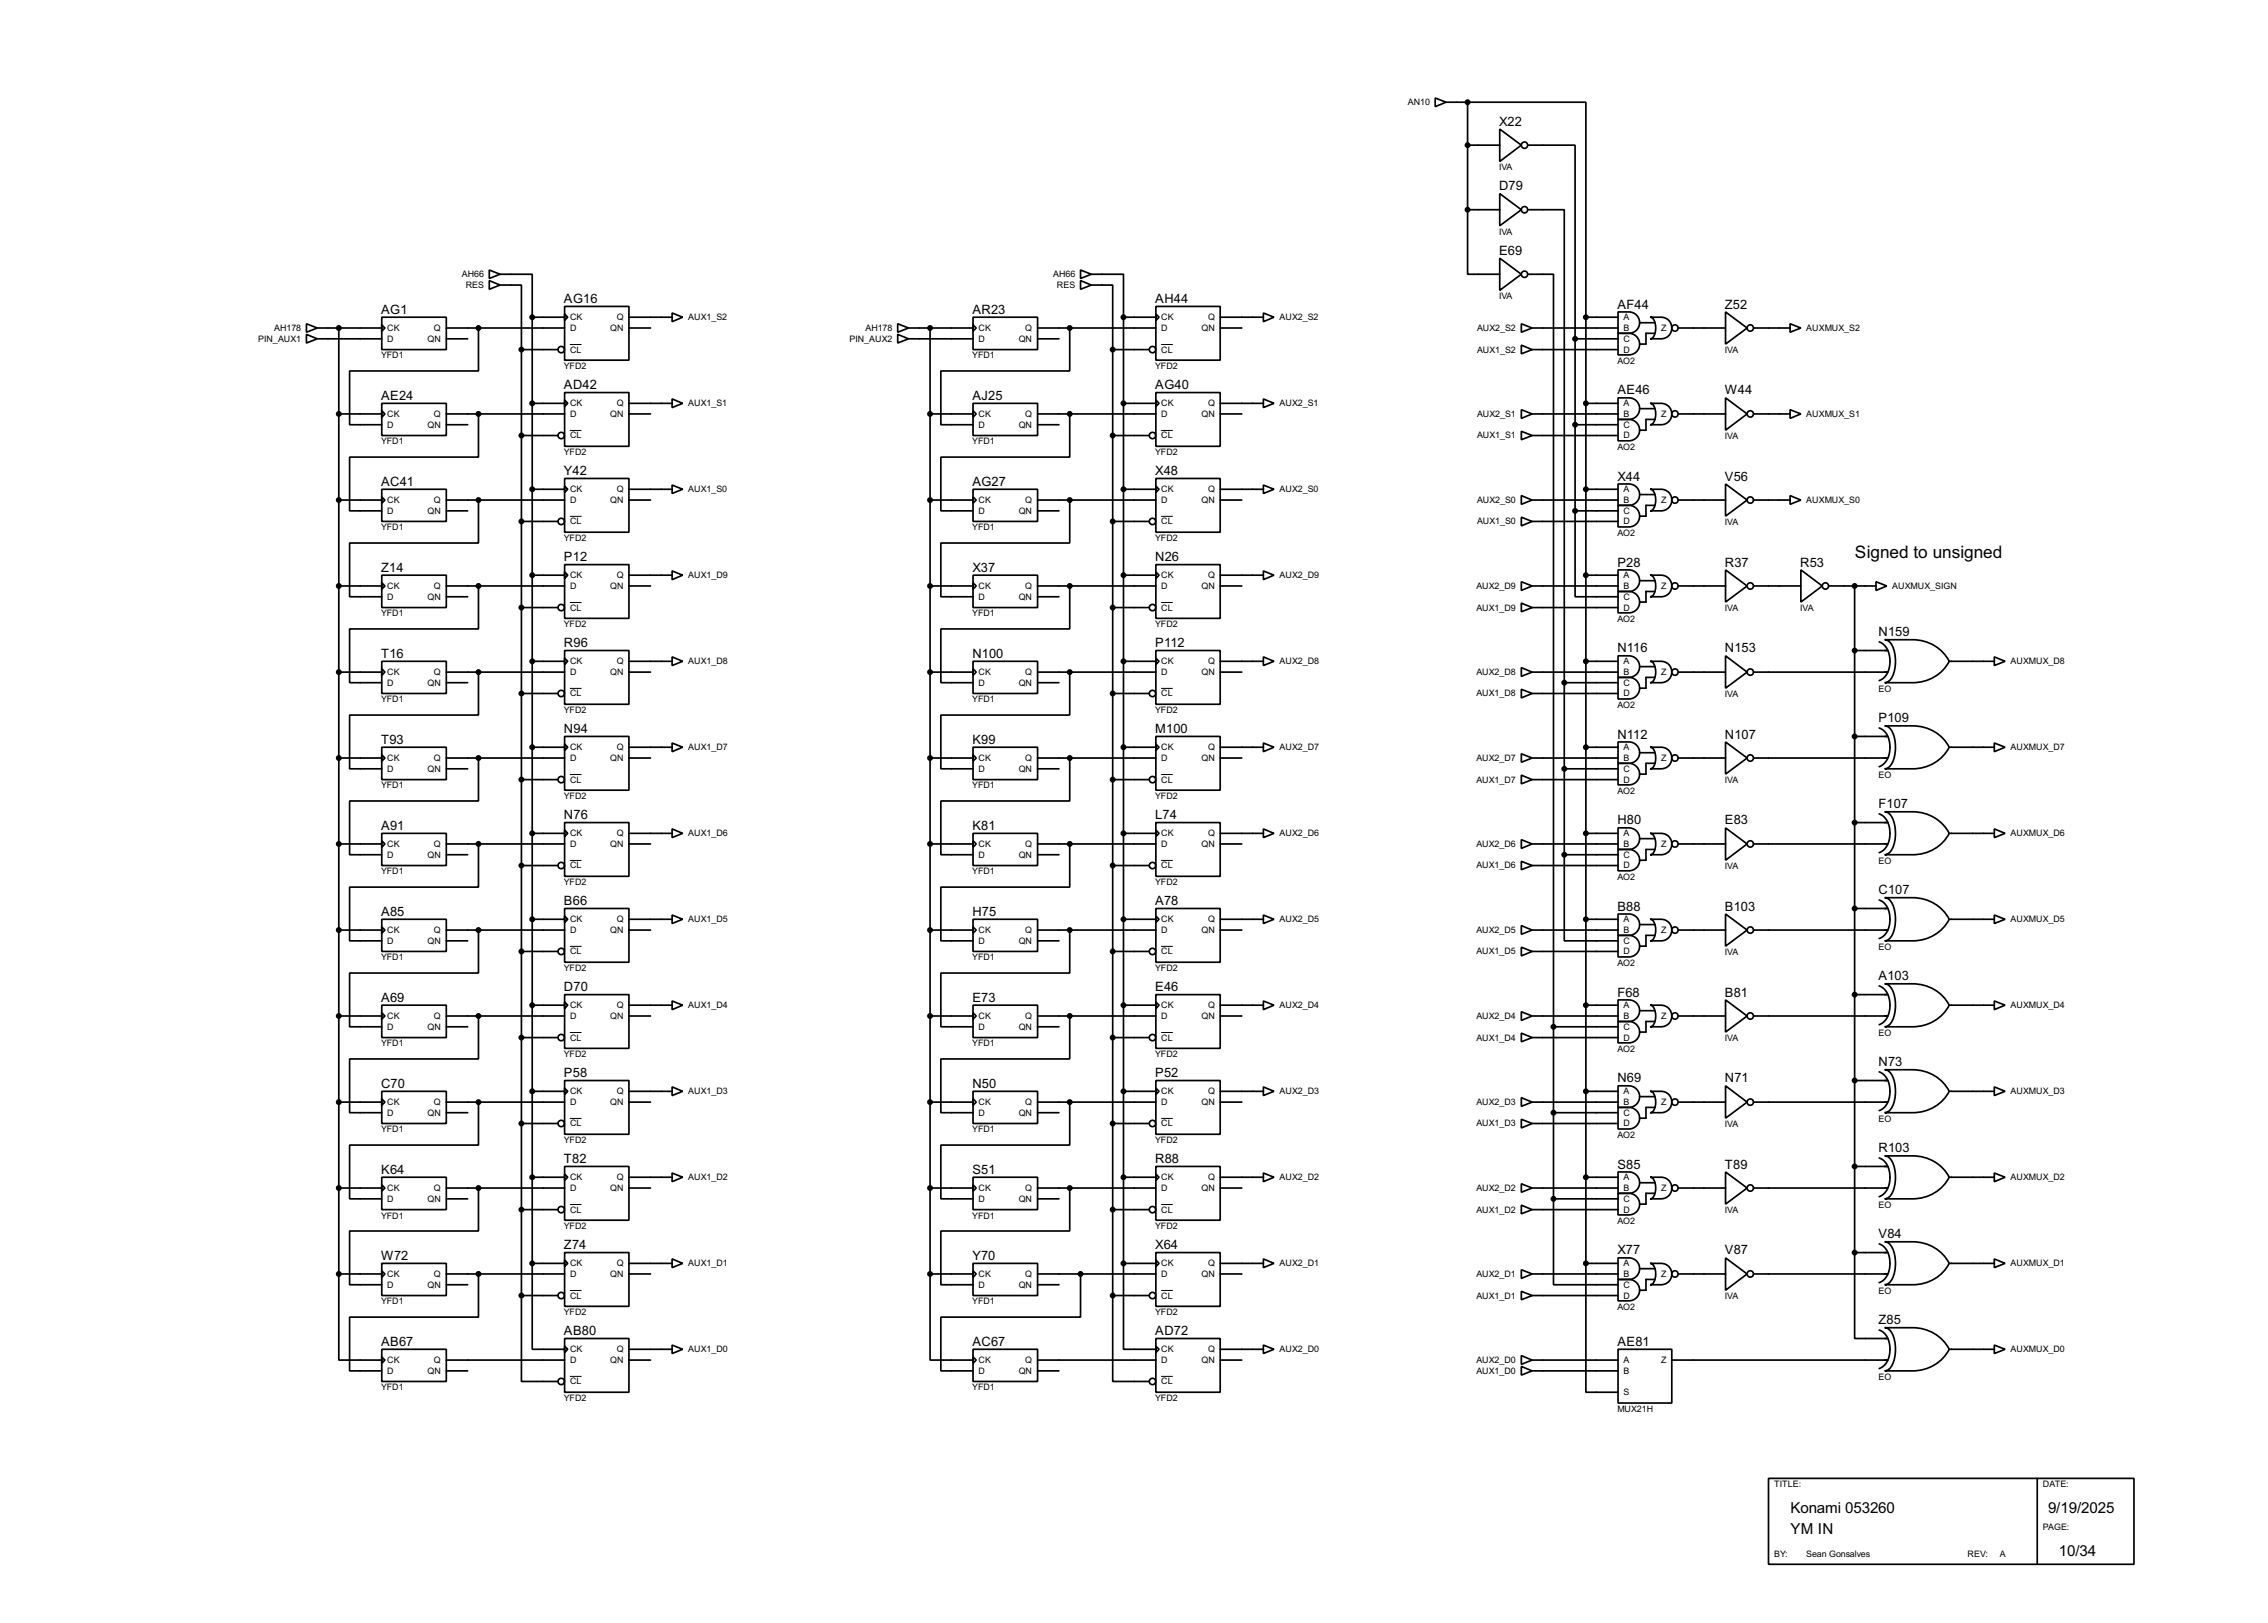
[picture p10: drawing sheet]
<svg xmlns="http://www.w3.org/2000/svg" width="536mm" height="383mm" viewBox="0 0 536 383" stroke-linecap="round" stroke-linejoin="round" font-family="sans-serif">
<defs><g id="words">
<text font-size="4.6" x="438.3" y="131.9">Signed to unsigned</text>
<g font-size="4">
<text x="423" y="357.4">Konami 053260</text>
<text x="483.9" y="357.4">9/19/2025</text>
<text x="423" y="362.5">YM IN</text>
<text x="486.5" y="367.6">10/34</text>
</g>
<g font-size="3.4">
<text x="354.2" y="29.7">X22</text>
<text x="354.2" y="45">D79</text>
<text x="354.2" y="60.2">E69</text>
<text x="133.3" y="71.6">AG16</text>
<text x="273" y="71.6">AH44</text>
<text x="90.1" y="74.1">AG1</text>
<text x="229.8" y="74.1">AR23</text>
<text x="382.2" y="72.9">AF44</text>
<text x="407.6" y="72.9">Z52</text>
<text x="90.1" y="94.5">AE24</text>
<text x="133.3" y="92">AD42</text>
<text x="229.8" y="94.5">AJ25</text>
<text x="273" y="92">AG40</text>
<text x="382.2" y="93.2">AE46</text>
<text x="407.6" y="93.2">W44</text>
<text x="133.3" y="112.2">Y42</text>
<text x="273" y="112.2">X48</text>
<text x="382.2" y="113.6">X44</text>
<text x="407.6" y="113.6">V56</text>
<text x="90.1" y="114.8">AC41</text>
<text x="229.8" y="114.8">AG27</text>
<text x="90.1" y="135.1">Z14</text>
<text x="133.3" y="132.6">P12</text>
<text x="229.8" y="135.1">X37</text>
<text x="273" y="132.6">N26</text>
<text x="382.2" y="133.9">P28</text>
<text x="407.6" y="133.9">R37</text>
<text x="425.4" y="133.9">R53</text>
<text x="90.1" y="155.5">T16</text>
<text x="133.3" y="152.9">R96</text>
<text x="229.8" y="155.5">N100</text>
<text x="273" y="152.9">P112</text>
<text x="382.2" y="154.2">N116</text>
<text x="407.6" y="154.2">N153</text>
<text x="443.9" y="150.3">N159</text>
<text x="133.3" y="173.2">N94</text>
<text x="273" y="173.2">M100</text>
<text x="443.9" y="170.7">P109</text>
<text x="90.1" y="175.7">T93</text>
<text x="229.8" y="175.7">K99</text>
<text x="382.2" y="174.5">N112</text>
<text x="407.6" y="174.5">N107</text>
<text x="443.9" y="191">F107</text>
<text x="90.1" y="196.1">A91</text>
<text x="133.3" y="193.6">N76</text>
<text x="229.8" y="196.1">K81</text>
<text x="273" y="193.6">L74</text>
<text x="382.2" y="194.8">H80</text>
<text x="407.6" y="194.8">E83</text>
<text x="133.3" y="213.9">B66</text>
<text x="273" y="213.9">A78</text>
<text x="382.2" y="215.2">B88</text>
<text x="407.6" y="215.2">B103</text>
<text x="443.9" y="211.3">C107</text>
<text x="90.1" y="216.4">A85</text>
<text x="229.8" y="216.4">H75</text>
<text x="443.9" y="231.7">A103</text>
<text x="90.1" y="236.7">A69</text>
<text x="133.3" y="234.2">D70</text>
<text x="229.8" y="236.7">E73</text>
<text x="273" y="234.2">E46</text>
<text x="382.2" y="235.5">F68</text>
<text x="407.6" y="235.5">B81</text>
<text x="443.9" y="252">N73</text>
<text x="90.1" y="257.1">C70</text>
<text x="133.3" y="254.5">P58</text>
<text x="229.8" y="257.1">N50</text>
<text x="273" y="254.5">P52</text>
<text x="382.2" y="255.8">N69</text>
<text x="407.6" y="255.8">N71</text>
<text x="133.3" y="274.8">T82</text>
<text x="273" y="274.8">R88</text>
<text x="443.9" y="272.3">R103</text>
<text x="90.1" y="277.4">K64</text>
<text x="229.8" y="277.4">S51</text>
<text x="382.2" y="276.1">S85</text>
<text x="407.6" y="276.1">T89</text>
<text x="443.9" y="292.6">V84</text>
<text x="90.1" y="297.7">W72</text>
<text x="133.3" y="295.2">Z74</text>
<text x="229.8" y="297.7">Y70</text>
<text x="273" y="295.2">X64</text>
<text x="382.2" y="296.4">X77</text>
<text x="407.6" y="296.4">V87</text>
<text x="133.3" y="315.5">AB80</text>
<text x="273" y="315.5">AD72</text>
<text x="443.9" y="312.9">Z85</text>
<text x="90.1" y="318">AB67</text>
<text x="229.8" y="318">AC67</text>
<text x="382.2" y="318">AE81</text>
</g>
<g font-size="2.4">
<text x="332.6" y="24.8">AN10</text>
<text x="354.2" y="40.2">IVA</text>
<text x="354.2" y="55.4">IVA</text>
<text x="109.1" y="65.5">AH66</text>
<text x="248.8" y="65.5">AH66</text>
<text x="110" y="68.1">RES</text>
<text x="249.7" y="68.1">RES</text>
<text x="354.2" y="70.7">IVA</text>
<text x="134.7" y="75.6">CK</text>
<text x="145.7" y="75.6">Q</text>
<text x="162.6" y="75.6">AUX1_S2</text>
<text x="274.4" y="75.6">CK</text>
<text x="285.4" y="75.6">Q</text>
<text x="302.3" y="75.6">AUX2_S2</text>
<text x="383.6" y="75.6">A</text>
<text x="61" y="80.8">PIN_AUX1</text>
<text x="64.8" y="78.2">AH178</text>
<text x="91.5" y="80.8">D</text>
<text x="91.5" y="78.2">CK</text>
<text x="101" y="80.8">QN</text>
<text x="102.5" y="78.2">Q</text>
<text x="134.7" y="78.2">D</text>
<text x="134.7" y="83.3">CL</text>
<text x="144.2" y="78.2">QN</text>
<text x="200.7" y="80.8">PIN_AUX2</text>
<text x="204.5" y="78.2">AH178</text>
<text x="231.2" y="80.8">D</text>
<text x="231.2" y="78.2">CK</text>
<text x="240.7" y="80.8">QN</text>
<text x="242.2" y="78.2">Q</text>
<text x="274.4" y="78.2">D</text>
<text x="274.4" y="83.3">CL</text>
<text x="283.9" y="78.2">QN</text>
<text x="349" y="83.3">AUX1_S2</text>
<text x="349" y="78.2">AUX2_S2</text>
<text x="383.6" y="80.8">C</text>
<text x="383.6" y="83.3">D</text>
<text x="383.6" y="78.2">B</text>
<text x="392.5" y="78.2">Z</text>
<text x="407.5" y="83.4">IVA</text>
<text x="426.8" y="78.2">AUXMUX_S2</text>
<text x="90" y="84.7">YFD1</text>
<text x="133.2" y="87.2">YFD2</text>
<text x="229.7" y="84.7">YFD1</text>
<text x="272.9" y="87.2">YFD2</text>
<text x="382.1" y="86">AO2</text>
<text x="134.7" y="96">CK</text>
<text x="145.7" y="96">Q</text>
<text x="162.6" y="96">AUX1_S1</text>
<text x="274.4" y="96">CK</text>
<text x="285.4" y="96">Q</text>
<text x="302.3" y="96">AUX2_S1</text>
<text x="383.6" y="96">A</text>
<text x="91.5" y="101">D</text>
<text x="91.5" y="98.5">CK</text>
<text x="101" y="101">QN</text>
<text x="102.5" y="98.5">Q</text>
<text x="134.7" y="98.5">D</text>
<text x="144.2" y="98.5">QN</text>
<text x="231.2" y="101">D</text>
<text x="231.2" y="98.5">CK</text>
<text x="240.7" y="101">QN</text>
<text x="242.2" y="98.5">Q</text>
<text x="274.4" y="98.5">D</text>
<text x="283.9" y="98.5">QN</text>
<text x="349" y="98.5">AUX2_S1</text>
<text x="383.6" y="101">C</text>
<text x="383.6" y="98.5">B</text>
<text x="392.5" y="98.5">Z</text>
<text x="426.8" y="98.5">AUXMUX_S1</text>
<text x="90" y="105">YFD1</text>
<text x="133.2" y="107.6">YFD2</text>
<text x="134.7" y="103.6">CL</text>
<text x="229.7" y="105">YFD1</text>
<text x="272.9" y="107.6">YFD2</text>
<text x="274.4" y="103.6">CL</text>
<text x="349" y="103.6">AUX1_S1</text>
<text x="382.1" y="106.3">AO2</text>
<text x="383.6" y="103.6">D</text>
<text x="407.5" y="103.7">IVA</text>
<text x="91.5" y="118.9">CK</text>
<text x="102.5" y="118.9">Q</text>
<text x="134.7" y="118.9">D</text>
<text x="134.7" y="116.3">CK</text>
<text x="144.2" y="118.9">QN</text>
<text x="145.7" y="116.3">Q</text>
<text x="162.6" y="116.3">AUX1_S0</text>
<text x="231.2" y="118.9">CK</text>
<text x="242.2" y="118.9">Q</text>
<text x="274.4" y="118.9">D</text>
<text x="274.4" y="116.3">CK</text>
<text x="283.9" y="118.9">QN</text>
<text x="285.4" y="116.3">Q</text>
<text x="302.3" y="116.3">AUX2_S0</text>
<text x="349" y="118.9">AUX2_S0</text>
<text x="383.6" y="116.3">A</text>
<text x="383.6" y="118.9">B</text>
<text x="392.5" y="118.9">Z</text>
<text x="426.8" y="118.9">AUXMUX_S0</text>
<text x="90" y="125.3">YFD1</text>
<text x="91.5" y="121.4">D</text>
<text x="101" y="121.4">QN</text>
<text x="134.7" y="123.9">CL</text>
<text x="229.7" y="125.3">YFD1</text>
<text x="231.2" y="121.4">D</text>
<text x="240.7" y="121.4">QN</text>
<text x="274.4" y="123.9">CL</text>
<text x="349" y="123.9">AUX1_S0</text>
<text x="383.6" y="121.4">C</text>
<text x="383.6" y="123.9">D</text>
<text x="407.5" y="124.1">IVA</text>
<text x="133.2" y="127.8">YFD2</text>
<text x="272.9" y="127.8">YFD2</text>
<text x="382.1" y="126.6">AO2</text>
<text x="134.7" y="136.6">CK</text>
<text x="145.7" y="136.6">Q</text>
<text x="162.6" y="136.6">AUX1_D9</text>
<text x="274.4" y="136.6">CK</text>
<text x="285.4" y="136.6">Q</text>
<text x="302.3" y="136.6">AUX2_D9</text>
<text x="383.6" y="136.6">A</text>
<text x="91.5" y="141.7">D</text>
<text x="91.5" y="139.2">CK</text>
<text x="101" y="141.7">QN</text>
<text x="102.5" y="139.2">Q</text>
<text x="134.7" y="139.2">D</text>
<text x="144.2" y="139.2">QN</text>
<text x="231.2" y="141.7">D</text>
<text x="231.2" y="139.2">CK</text>
<text x="240.7" y="141.7">QN</text>
<text x="242.2" y="139.2">Q</text>
<text x="274.4" y="139.2">D</text>
<text x="283.9" y="139.2">QN</text>
<text x="348.8" y="139.2">AUX2_D9</text>
<text x="383.6" y="141.7">C</text>
<text x="383.6" y="139.2">B</text>
<text x="392.5" y="139.2">Z</text>
<text x="447.1" y="139.2">AUXMUX_SIGN</text>
<text x="90" y="145.7">YFD1</text>
<text x="133.2" y="148.2">YFD2</text>
<text x="134.7" y="144.3">CL</text>
<text x="229.7" y="145.7">YFD1</text>
<text x="272.9" y="148.2">YFD2</text>
<text x="274.4" y="144.3">CL</text>
<text x="348.8" y="144.3">AUX1_D9</text>
<text x="382.1" y="146.9">AO2</text>
<text x="383.6" y="144.3">D</text>
<text x="407.5" y="144.4">IVA</text>
<text x="425.3" y="144.4">IVA</text>
<text x="91.5" y="159.5">CK</text>
<text x="102.5" y="159.5">Q</text>
<text x="134.7" y="159.5">D</text>
<text x="134.7" y="157">CK</text>
<text x="144.2" y="159.5">QN</text>
<text x="145.7" y="157">Q</text>
<text x="162.6" y="157">AUX1_D8</text>
<text x="231.2" y="159.5">CK</text>
<text x="242.2" y="159.5">Q</text>
<text x="274.4" y="159.5">D</text>
<text x="274.4" y="157">CK</text>
<text x="283.9" y="159.5">QN</text>
<text x="285.4" y="157">Q</text>
<text x="302.3" y="157">AUX2_D8</text>
<text x="348.8" y="159.5">AUX2_D8</text>
<text x="383.6" y="157">A</text>
<text x="383.6" y="159.5">B</text>
<text x="392.5" y="159.5">Z</text>
<text x="475" y="157">AUXMUX_D8</text>
<text x="90" y="166">YFD1</text>
<text x="91.5" y="162">D</text>
<text x="101" y="162">QN</text>
<text x="134.7" y="164.6">CL</text>
<text x="229.7" y="166">YFD1</text>
<text x="231.2" y="162">D</text>
<text x="240.7" y="162">QN</text>
<text x="274.4" y="164.6">CL</text>
<text x="348.8" y="164.6">AUX1_D8</text>
<text x="382.1" y="167.2">AO2</text>
<text x="383.6" y="162">C</text>
<text x="383.6" y="164.6">D</text>
<text x="407.5" y="164.7">IVA</text>
<text x="443.8" y="163.4">EO</text>
<text x="133.2" y="168.5">YFD2</text>
<text x="272.9" y="168.5">YFD2</text>
<text x="91.5" y="179.8">CK</text>
<text x="102.5" y="179.8">Q</text>
<text x="134.7" y="179.8">D</text>
<text x="134.7" y="177.3">CK</text>
<text x="144.2" y="179.8">QN</text>
<text x="145.7" y="177.3">Q</text>
<text x="162.6" y="177.3">AUX1_D7</text>
<text x="231.2" y="179.8">CK</text>
<text x="242.2" y="179.8">Q</text>
<text x="274.4" y="179.8">D</text>
<text x="274.4" y="177.3">CK</text>
<text x="283.9" y="179.8">QN</text>
<text x="285.4" y="177.3">Q</text>
<text x="302.3" y="177.3">AUX2_D7</text>
<text x="348.8" y="179.8">AUX2_D7</text>
<text x="383.6" y="177.3">A</text>
<text x="383.6" y="179.8">B</text>
<text x="392.5" y="179.8">Z</text>
<text x="475" y="177.3">AUXMUX_D7</text>
<text x="91.5" y="182.4">D</text>
<text x="101" y="182.4">QN</text>
<text x="134.7" y="184.9">CL</text>
<text x="231.2" y="182.4">D</text>
<text x="240.7" y="182.4">QN</text>
<text x="274.4" y="184.9">CL</text>
<text x="348.8" y="184.9">AUX1_D7</text>
<text x="383.6" y="182.4">C</text>
<text x="383.6" y="184.9">D</text>
<text x="407.5" y="185">IVA</text>
<text x="443.8" y="183.8">EO</text>
<text x="90" y="186.3">YFD1</text>
<text x="133.2" y="188.8">YFD2</text>
<text x="229.7" y="186.3">YFD1</text>
<text x="272.9" y="188.8">YFD2</text>
<text x="382.1" y="187.6">AO2</text>
<text x="134.7" y="197.6">CK</text>
<text x="145.7" y="197.6">Q</text>
<text x="162.6" y="197.6">AUX1_D6</text>
<text x="274.4" y="197.6">CK</text>
<text x="285.4" y="197.6">Q</text>
<text x="302.3" y="197.6">AUX2_D6</text>
<text x="383.6" y="197.6">A</text>
<text x="475" y="197.6">AUXMUX_D6</text>
<text x="91.5" y="202.7">D</text>
<text x="91.5" y="200.1">CK</text>
<text x="101" y="202.7">QN</text>
<text x="102.5" y="200.1">Q</text>
<text x="134.7" y="200.1">D</text>
<text x="144.2" y="200.1">QN</text>
<text x="231.2" y="202.7">D</text>
<text x="231.2" y="200.1">CK</text>
<text x="240.7" y="202.7">QN</text>
<text x="242.2" y="200.1">Q</text>
<text x="274.4" y="200.1">D</text>
<text x="283.9" y="200.1">QN</text>
<text x="348.8" y="200.1">AUX2_D6</text>
<text x="383.6" y="202.7">C</text>
<text x="383.6" y="200.1">B</text>
<text x="392.5" y="200.1">Z</text>
<text x="90" y="206.6">YFD1</text>
<text x="133.2" y="209.2">YFD2</text>
<text x="134.7" y="205.2">CL</text>
<text x="229.7" y="206.6">YFD1</text>
<text x="272.9" y="209.2">YFD2</text>
<text x="274.4" y="205.2">CL</text>
<text x="348.8" y="205.2">AUX1_D6</text>
<text x="382.1" y="207.9">AO2</text>
<text x="383.6" y="205.2">D</text>
<text x="407.5" y="205.4">IVA</text>
<text x="443.8" y="204.1">EO</text>
<text x="91.5" y="220.5">CK</text>
<text x="102.5" y="220.5">Q</text>
<text x="134.7" y="220.5">D</text>
<text x="134.7" y="217.9">CK</text>
<text x="144.2" y="220.5">QN</text>
<text x="145.7" y="217.9">Q</text>
<text x="162.6" y="217.9">AUX1_D5</text>
<text x="231.2" y="220.5">CK</text>
<text x="242.2" y="220.5">Q</text>
<text x="274.4" y="220.5">D</text>
<text x="274.4" y="217.9">CK</text>
<text x="283.9" y="220.5">QN</text>
<text x="285.4" y="217.9">Q</text>
<text x="302.3" y="217.9">AUX2_D5</text>
<text x="348.8" y="220.5">AUX2_D5</text>
<text x="383.6" y="217.9">A</text>
<text x="383.6" y="220.5">B</text>
<text x="392.5" y="220.5">Z</text>
<text x="475" y="217.9">AUXMUX_D5</text>
<text x="90" y="226.9">YFD1</text>
<text x="91.5" y="223">D</text>
<text x="101" y="223">QN</text>
<text x="134.7" y="225.5">CL</text>
<text x="229.7" y="226.9">YFD1</text>
<text x="231.2" y="223">D</text>
<text x="240.7" y="223">QN</text>
<text x="274.4" y="225.5">CL</text>
<text x="348.8" y="225.5">AUX1_D5</text>
<text x="383.6" y="223">C</text>
<text x="383.6" y="225.5">D</text>
<text x="407.5" y="225.7">IVA</text>
<text x="443.8" y="224.4">EO</text>
<text x="133.2" y="229.5">YFD2</text>
<text x="272.9" y="229.5">YFD2</text>
<text x="382.1" y="228.2">AO2</text>
<text x="134.7" y="238.2">CK</text>
<text x="145.7" y="238.2">Q</text>
<text x="162.6" y="238.2">AUX1_D4</text>
<text x="274.4" y="238.2">CK</text>
<text x="285.4" y="238.2">Q</text>
<text x="302.3" y="238.2">AUX2_D4</text>
<text x="383.6" y="238.2">A</text>
<text x="475" y="238.2">AUXMUX_D4</text>
<text x="91.5" y="243.3">D</text>
<text x="91.5" y="240.8">CK</text>
<text x="101" y="243.3">QN</text>
<text x="102.5" y="240.8">Q</text>
<text x="134.7" y="240.8">D</text>
<text x="134.7" y="245.9">CL</text>
<text x="144.2" y="240.8">QN</text>
<text x="231.2" y="243.3">D</text>
<text x="231.2" y="240.8">CK</text>
<text x="240.7" y="243.3">QN</text>
<text x="242.2" y="240.8">Q</text>
<text x="274.4" y="240.8">D</text>
<text x="274.4" y="245.9">CL</text>
<text x="283.9" y="240.8">QN</text>
<text x="348.8" y="245.9">AUX1_D4</text>
<text x="348.8" y="240.8">AUX2_D4</text>
<text x="383.6" y="243.3">C</text>
<text x="383.6" y="245.9">D</text>
<text x="383.6" y="240.8">B</text>
<text x="392.5" y="240.8">Z</text>
<text x="407.5" y="246">IVA</text>
<text x="443.8" y="244.7">EO</text>
<text x="90" y="247.3">YFD1</text>
<text x="133.2" y="249.8">YFD2</text>
<text x="229.7" y="247.3">YFD1</text>
<text x="272.9" y="249.8">YFD2</text>
<text x="382.1" y="248.5">AO2</text>
<text x="91.5" y="263.6">D</text>
<text x="91.5" y="261.1">CK</text>
<text x="101" y="263.6">QN</text>
<text x="102.5" y="261.1">Q</text>
<text x="134.7" y="261.1">D</text>
<text x="134.7" y="258.6">CK</text>
<text x="144.2" y="261.1">QN</text>
<text x="145.7" y="258.6">Q</text>
<text x="162.6" y="258.6">AUX1_D3</text>
<text x="231.2" y="263.6">D</text>
<text x="231.2" y="261.1">CK</text>
<text x="240.7" y="263.6">QN</text>
<text x="242.2" y="261.1">Q</text>
<text x="274.4" y="261.1">D</text>
<text x="274.4" y="258.6">CK</text>
<text x="283.9" y="261.1">QN</text>
<text x="285.4" y="258.6">Q</text>
<text x="302.3" y="258.6">AUX2_D3</text>
<text x="348.8" y="261.1">AUX2_D3</text>
<text x="383.6" y="258.6">A</text>
<text x="383.6" y="263.6">C</text>
<text x="383.6" y="261.1">B</text>
<text x="392.5" y="261.1">Z</text>
<text x="475" y="258.6">AUXMUX_D3</text>
<text x="90" y="267.6">YFD1</text>
<text x="134.7" y="266.2">CL</text>
<text x="229.7" y="267.6">YFD1</text>
<text x="274.4" y="266.2">CL</text>
<text x="348.8" y="266.2">AUX1_D3</text>
<text x="382.1" y="268.9">AO2</text>
<text x="383.6" y="266.2">D</text>
<text x="407.5" y="266.3">IVA</text>
<text x="443.8" y="265">EO</text>
<text x="133.2" y="270.1">YFD2</text>
<text x="272.9" y="270.1">YFD2</text>
<text x="91.5" y="281.4">CK</text>
<text x="102.5" y="281.4">Q</text>
<text x="134.7" y="281.4">D</text>
<text x="134.7" y="278.9">CK</text>
<text x="144.2" y="281.4">QN</text>
<text x="145.7" y="278.9">Q</text>
<text x="162.6" y="278.9">AUX1_D2</text>
<text x="231.2" y="281.4">CK</text>
<text x="242.2" y="281.4">Q</text>
<text x="274.4" y="281.4">D</text>
<text x="274.4" y="278.9">CK</text>
<text x="283.9" y="281.4">QN</text>
<text x="285.4" y="278.9">Q</text>
<text x="302.3" y="278.9">AUX2_D2</text>
<text x="348.8" y="281.4">AUX2_D2</text>
<text x="383.6" y="278.9">A</text>
<text x="383.6" y="281.4">B</text>
<text x="392.5" y="281.4">Z</text>
<text x="475" y="278.9">AUXMUX_D2</text>
<text x="90" y="287.9">YFD1</text>
<text x="91.5" y="284">D</text>
<text x="101" y="284">QN</text>
<text x="134.7" y="286.5">CL</text>
<text x="229.7" y="287.9">YFD1</text>
<text x="231.2" y="284">D</text>
<text x="240.7" y="284">QN</text>
<text x="274.4" y="286.5">CL</text>
<text x="348.8" y="286.5">AUX1_D2</text>
<text x="383.6" y="284">C</text>
<text x="383.6" y="286.5">D</text>
<text x="407.5" y="286.6">IVA</text>
<text x="443.8" y="285.4">EO</text>
<text x="133.2" y="290.4">YFD2</text>
<text x="272.9" y="290.4">YFD2</text>
<text x="382.1" y="289.2">AO2</text>
<text x="134.7" y="299.2">CK</text>
<text x="145.7" y="299.2">Q</text>
<text x="162.6" y="299.2">AUX1_D1</text>
<text x="274.4" y="299.2">CK</text>
<text x="285.4" y="299.2">Q</text>
<text x="302.3" y="299.2">AUX2_D1</text>
<text x="383.6" y="299.2">A</text>
<text x="475" y="299.2">AUXMUX_D1</text>
<text x="91.5" y="304.3">D</text>
<text x="91.5" y="301.7">CK</text>
<text x="101" y="304.3">QN</text>
<text x="102.5" y="301.7">Q</text>
<text x="134.7" y="301.7">D</text>
<text x="144.2" y="301.7">QN</text>
<text x="231.2" y="304.3">D</text>
<text x="231.2" y="301.7">CK</text>
<text x="240.7" y="304.3">QN</text>
<text x="242.2" y="301.7">Q</text>
<text x="274.4" y="301.7">D</text>
<text x="283.9" y="301.7">QN</text>
<text x="348.8" y="301.7">AUX2_D1</text>
<text x="383.6" y="304.3">C</text>
<text x="383.6" y="301.7">B</text>
<text x="392.5" y="301.7">Z</text>
<text x="443.8" y="305.7">EO</text>
<text x="90" y="308.2">YFD1</text>
<text x="133.2" y="310.8">YFD2</text>
<text x="134.7" y="306.8">CL</text>
<text x="229.7" y="308.2">YFD1</text>
<text x="272.9" y="310.8">YFD2</text>
<text x="274.4" y="306.8">CL</text>
<text x="348.8" y="306.8">AUX1_D1</text>
<text x="382.1" y="309.5">AO2</text>
<text x="383.6" y="306.8">D</text>
<text x="407.5" y="307">IVA</text>
<text x="91.5" y="322.1">CK</text>
<text x="102.5" y="322.1">Q</text>
<text x="134.7" y="322.1">D</text>
<text x="134.7" y="319.5">CK</text>
<text x="144.2" y="322.1">QN</text>
<text x="145.7" y="319.5">Q</text>
<text x="162.6" y="319.5">AUX1_D0</text>
<text x="231.2" y="322.1">CK</text>
<text x="242.2" y="322.1">Q</text>
<text x="274.4" y="322.1">D</text>
<text x="274.4" y="319.5">CK</text>
<text x="283.9" y="322.1">QN</text>
<text x="285.4" y="319.5">Q</text>
<text x="302.3" y="319.5">AUX2_D0</text>
<text x="348.8" y="322.1">AUX2_D0</text>
<text x="383.6" y="322.1">A</text>
<text x="392.5" y="322.1">Z</text>
<text x="475" y="319.5">AUXMUX_D0</text>
<text x="90" y="328.5">YFD1</text>
<text x="91.5" y="324.6">D</text>
<text x="101" y="324.6">QN</text>
<text x="134.7" y="327.1">CL</text>
<text x="229.7" y="328.5">YFD1</text>
<text x="231.2" y="324.6">D</text>
<text x="240.7" y="324.6">QN</text>
<text x="274.4" y="327.1">CL</text>
<text x="348.8" y="324.6">AUX1_D0</text>
<text x="383.6" y="329.7">S</text>
<text x="383.6" y="324.6">B</text>
<text x="443.8" y="326">EO</text>
<text x="133.2" y="331.1">YFD2</text>
<text x="272.9" y="331.1">YFD2</text>
<text x="382.1" y="333.6">MUX21H</text>
<text x="419.2" y="351.4">TITLE:</text>
<text x="482.7" y="351.4">DATE:</text>
<text x="482.7" y="361.6">PAGE:</text>
<text x="419.2" y="368">BY:</text>
<text x="426.8" y="368">Sean Gonsalves</text>
<text x="464.9" y="368">REV:</text>
<text x="472.5" y="368">A</text>
</g>
</g></defs>
<g fill="none" stroke="#000" stroke-width=".4">
<path d="M339.1 23.2l2.6 1-2.6 1zM341.7 24.2h5.1M346.8 24.2h27.9v50.8M346.8 24.2v25.4M346.8 34.3h7.6M354.4 30.5l5.1 3.8-5.1 3.9zM361 34.3h11.2v45.8M346.8 49.6v15.2h7.6M346.8 49.6h7.6M354.4 45.8l5.1 3.8-5.1 3.8zM361 49.6h8.6v111.7M72.4 79l2.6 1.1-2.6 1z"/>
<path d="M72.4 76.5l2.6 1-2.6 1zM75 77.5h15.2M80.1 77.5v223.5M90.2 75h15.3v7.6h-15.3zM90.2 76.8l.8 .7-.8 .8zM105.5 77.5h27.9M113.1 77.5v10.2h-30.5v12.7h7.6M115.6 66.3l2.6 1.1-2.6 1zM115.6 63.8l2.6 1-2.6 1zM118.2 64.8h7.6v10.2M118.2 67.4h5v15.2M125.8 75v223.5"/>
<path d="M125.8 75h7.6M133.4 72.4h15.2v12.7h-15.2zM133.4 74.2l.8 .8-.8 .7zM148.6 77.5h5.1M148.6 75h10.2M158.8 74l2.5 1-2.5 1zM212.1 79l2.6 1.1-2.6 1zM212.1 76.5l2.6 1-2.6 1zM214.7 77.5h15.2M219.8 77.5v223.5M229.9 75h15.3v7.6h-15.3zM229.9 76.8l.8 .7-.8 .8z"/>
<path d="M245.2 77.5h27.9M252.8 77.5v10.2h-30.5v12.7h7.6M255.3 66.3l2.6 1.1-2.6 1zM255.3 63.8l2.6 1-2.6 1zM257.9 64.8h7.6v10.2M257.9 67.4h5v15.2M265.5 75v223.5M265.5 75h7.6M273.1 72.4h15.2v12.7h-15.2zM273.1 74.2l.8 .8-.8 .7zM288.3 77.5h5.1M288.3 75h10.2"/>
<path d="M298.5 74l2.5 1-2.5 1zM354.4 61l5.1 3.8-5.1 3.8zM359.5 76.5l2.5 1-2.5 1zM361 64.8h6.1v177.8M362 77.5h20.3M374.7 75h7.6M374.7 75v223.5M382.3 73.7a5.1 5.1 0 0 1 4.1 .5 2.52 2.52 0 0 1 .9 2.9 2.52 2.52 0 0 1-2.4 1.7h-2.6zM382.3 78.8a5 5 0 0 1 4.1 .5 2.55 2.55 0 0 1 .9 2.8 2.55 2.55 0 0 1-2.4 1.8h-2.6zM387.4 76.3h3.6M389.9 75a5.1 5.1 0 0 1 4.2 .5 2.56 2.56 0 0 1 .8 2.8 2.56 2.56 0 0 1-2.4 1.8h-2.6a2.21 2.21 0 0 0 1.3-2.6 2.21 2.21 0 0 0-1.3-2.5zM391 78.8h-2.1v2.5h-1.5"/>
<path d="M396.5 77.5h11.2M407.7 73.7l5.1 3.8-5.1 3.8zM414.3 77.5h8.7M423 76.5l2.5 1-2.5 1zM75 80.1h15.2M80.1 97.8h10.1M90.2 95.3h15.3v7.6h-15.3zM90.2 97.1l.8 .7-.8 .8zM105.5 80.1h5M105.5 97.8h27.9M113.1 97.8v10.2h-30.5v12.7h7.6M123.2 82.6h8.7"/>
<path d="M123.2 82.6v223.5M125.8 95.3h7.6M133.4 92.8h15.2v12.7h-15.2zM133.4 94.5l.8 .8-.8 .8zM148.6 97.8h5.1M148.6 95.3h10.2M158.8 94.3l2.5 1-2.5 1zM214.7 80.1h15.2M219.8 97.8h10.1M229.9 95.3h15.3v7.6h-15.3zM229.9 97.1l.8 .7-.8 .8zM245.2 80.1h5"/>
<path d="M245.2 97.8h27.9M252.8 97.8v10.2h-30.5v12.7h7.6M262.9 82.6h8.7M262.9 82.6v223.5M265.5 95.3h7.6M273.1 92.8h15.2v12.7h-15.2zM273.1 94.5l.8 .8-.8 .8zM288.3 97.8h5.1M288.3 95.3h10.2M298.5 94.3l2.5 1-2.5 1zM359.5 81.6l2.5 1-2.5 1zM359.5 96.8l2.5 1-2.5 1.1z"/>
<path d="M362 97.8h20.3M362 82.6h20.3M372.2 80.1h10.1M372.2 80.1v40.6M374.7 95.3h7.6M382.3 94a5.1 5.1 0 0 1 4.1 .5 2.55 2.55 0 0 1 .9 2.9 2.55 2.55 0 0 1-2.4 1.7h-2.6zM382.3 99.1a5.1 5.1 0 0 1 4.1 .5 2.52 2.52 0 0 1 .9 2.9 2.52 2.52 0 0 1-2.4 1.7h-2.6zM387.4 96.6h3.6M389.9 95.3a5.2 5.2 0 0 1 4.2 .5 2.54 2.54 0 0 1 .8 2.9 2.54 2.54 0 0 1-2.4 1.7h-2.6a2.21 2.21 0 0 0 1.3-2.6 2.18 2.18 0 0 0-1.3-2.5zM391 99.1h-2.1v2.6h-1.5M396.5 97.8h11.2M407.7 94l5.1 3.8-5.1 3.9z"/>
<path d="M414.3 97.8h8.7M423 96.8l2.5 1-2.5 1.1zM80.1 118.2h10.1M90.2 115.6h15.3v7.6h-15.3zM90.2 117.4l.8 .8-.8 .7zM105.5 118.2h27.9M105.5 100.4h5M113.1 118.2v10.1h-30.5v12.7h7.6M123.2 102.9h8.7M125.8 115.6h7.6M133.4 113.1h15.2v12.7h-15.2zM133.4 114.9l.8 .7-.8 .8z"/>
<path d="M148.6 118.2h5.1M148.6 115.6h10.2M158.8 114.6l2.5 1-2.5 1zM219.8 118.2h10.1M229.9 115.6h15.3v7.6h-15.3zM229.9 117.4l.8 .8-.8 .7zM245.2 118.2h27.9M245.2 100.4h5M252.8 118.2v10.1h-30.5v12.7h7.6M262.9 102.9h8.7M265.5 115.6h7.6M273.1 113.1h15.2v12.7h-15.2z"/>
<path d="M273.1 114.9l.8 .7-.8 .8zM288.3 118.2h5.1M288.3 115.6h10.2M298.5 114.6l2.5 1-2.5 1zM359.5 101.9l2.5 1-2.5 1zM359.5 117.1l2.5 1.1-2.5 1zM362 118.2h20.3M362 102.9h20.3M372.2 100.4h10.1M374.7 115.6h7.6M382.3 114.4a5.1 5.1 0 0 1 4.1 .5 2.53 2.53 0 0 1 .9 2.8 2.53 2.53 0 0 1-2.4 1.7h-2.6zM382.3 119.4a5.1 5.1 0 0 1 4.1 .5 2.55 2.55 0 0 1 .9 2.9 2.55 2.55 0 0 1-2.4 1.7h-2.6z"/>
<path d="M387.4 116.9h3.6M389.9 115.6a5.1 5.1 0 0 1 4.2 .5 2.57 2.57 0 0 1 .8 2.9 2.57 2.57 0 0 1-2.4 1.7h-2.6a2.25 2.25 0 0 0 1.3-2.5 2.21 2.21 0 0 0-1.3-2.6zM391 119.4h-2.1v2.6h-1.5M396.5 118.2h11.2M407.7 114.4l5.1 3.8-5.1 3.8zM414.3 118.2h8.7M423 117.1l2.5 1.1-2.5 1zM80.1 138.5h10.1M90.2 135.9h15.3v7.7h-15.3zM90.2 137.7l.8 .8-.8 .7zM105.5 138.5h27.9M105.5 120.7h5"/>
<path d="M113.1 138.5v10.1h-30.5v12.7h7.6M123.2 123.2h8.7M125.8 135.9h7.6M133.4 133.4h15.2v12.7h-15.2zM133.4 135.2l.8 .7-.8 .8zM148.6 138.5h5.1M148.6 135.9h10.2M158.8 134.9l2.5 1-2.5 1.1zM219.8 138.5h10.1M229.9 135.9h15.3v7.7h-15.3zM229.9 137.7l.8 .8-.8 .7zM245.2 138.5h27.9"/>
<path d="M245.2 120.7h5M252.8 138.5v10.1h-30.5v12.7h7.6M262.9 123.2h8.7M265.5 135.9h7.6M273.1 133.4h15.2v12.7h-15.2zM273.1 135.2l.8 .7-.8 .8zM288.3 138.5h5.1M288.3 135.9h10.2M298.5 134.9l2.5 1-2.5 1.1zM359.5 122.2l2.5 1-2.5 1.1zM359.5 137.5l2.5 1-2.5 1zM362 138.5h20.3"/>
<path d="M362 123.2h20.3M372.2 120.7v20.3h10.1M372.2 120.7h10.1M374.7 135.9h7.6M382.3 134.7a5.1 5.1 0 0 1 4.1 .5 2.56 2.56 0 0 1 .9 2.8 2.56 2.56 0 0 1-2.4 1.8h-2.6zM382.3 139.8a5.1 5.1 0 0 1 4.1 .5 2.53 2.53 0 0 1 .9 2.8 2.53 2.53 0 0 1-2.4 1.7h-2.6zM387.4 137.2h3.6M389.9 135.9a5 5 0 0 1 4.2 .6 2.55 2.55 0 0 1 .8 2.8 2.55 2.55 0 0 1-2.4 1.7h-2.6a2.21 2.21 0 0 0 1.3-2.5 2.25 2.25 0 0 0-1.3-2.6zM391 139.8h-2.1v2.5h-1.5M396.5 138.5h11.2M407.7 134.7l5.1 3.8-5.1 3.8zM414.3 138.5h11.2"/>
<path d="M425.5 134.7l5.1 3.8-5.1 3.8zM432.1 138.5h11.2M438.2 138.5v157.5M443.3 137.5l2.5 1-2.5 1zM80.1 158.8h10.1M90.2 156.3h15.3v7.6h-15.3zM90.2 158l.8 .8-.8 .8zM105.5 158.8h27.9M105.5 141h5M113.1 158.8v10.2h-30.5v12.7h7.6M123.2 143.6h8.7M125.8 156.3h7.6"/>
<path d="M133.4 153.7h15.2v12.7h-15.2zM133.4 155.5l.8 .8-.8 .7zM148.6 158.8h5.1M148.6 156.3h10.2M158.8 155.2l2.5 1.1-2.5 1zM219.8 158.8h10.1M229.9 156.3h15.3v7.6h-15.3zM229.9 158l.8 .8-.8 .8zM245.2 158.8h27.9M245.2 141h5M252.8 158.8v10.2h-30.5v12.7h7.6M262.9 143.6h8.7"/>
<path d="M265.5 156.3h7.6M273.1 153.7h15.2v12.7h-15.2zM273.1 155.5l.8 .8-.8 .7zM288.3 158.8h5.1M288.3 156.3h10.2M298.5 155.2l2.5 1.1-2.5 1zM359.5 142.5l2.5 1.1-2.5 1zM359.5 157.8l2.5 1-2.5 1zM362 158.8h20.3M362 143.6h20.3M374.7 156.3h7.6M382.3 155a5 5 0 0 1 4.1 .5 2.55 2.55 0 0 1 .9 2.8 2.55 2.55 0 0 1-2.4 1.8h-2.6z"/>
<path d="M387.4 157.5h3.6M389.9 156.3a5.1 5.1 0 0 1 4.2 .5 2.53 2.53 0 0 1 .8 2.8 2.53 2.53 0 0 1-2.4 1.7h-2.6a2.18 2.18 0 0 0 1.3-2.5 2.21 2.21 0 0 0-1.3-2.5zM396.5 158.8h11.2M407.7 155l5.1 3.8-5.1 3.8zM414.3 158.8h31.8M438.2 153.7h7.9M444 151.7a5.2 5.2 0 0 1 2.4 6.2 3.8 3.8 0 0 1-2.4 2.9M445.3 151.2h6.6a9.6 9.6 0 0 1 8.7 5.1 9.6 9.6 0 0 1-8.7 5h-6.6a3.2 3.2 0 0 0 2.4-3.1 7.7 7.7 0 0 0-1.4-6.6zM460.6 156.3h10.6M471.2 155.2l2.6 1.1-2.6 1zM80.1 179.1h10.1M90.2 176.6h15.3v7.6h-15.3z"/>
<path d="M90.2 178.4l.8 .7-.8 .8zM105.5 179.1h27.9M105.5 161.3h5M113.1 179.1v10.2h-30.5v12.7h7.6M123.2 163.9h8.7M125.8 176.6h7.6M133.4 174h15.2v12.7h-15.2zM133.4 175.8l.8 .8-.8 .7zM148.6 179.1h5.1M148.6 176.6h10.2M158.8 175.6l2.5 1-2.5 1zM219.8 179.1h10.1"/>
<path d="M229.9 176.6h15.3v7.6h-15.3zM229.9 178.4l.8 .7-.8 .8zM245.2 179.1h27.9M245.2 161.3h5M252.8 179.1v10.2h-30.5v12.7h7.6M262.9 163.9h8.7M265.5 176.6h7.6M273.1 174h15.2v12.7h-15.2zM273.1 175.8l.8 .8-.8 .7zM288.3 179.1h5.1M288.3 176.6h10.2M298.5 175.6l2.5 1-2.5 1z"/>
<path d="M359.5 162.9l2.5 1-2.5 1zM359.5 178.1l2.5 1-2.5 1zM362 179.1h20.3M362 163.9h20.3M369.6 161.3h12.7M369.6 161.3v40.7M374.7 176.6h7.6M382.3 175.3a5.1 5.1 0 0 1 4.1 .5 2.52 2.52 0 0 1 .9 2.9 2.52 2.52 0 0 1-2.4 1.7h-2.6zM382.3 160.1a5.1 5.1 0 0 1 4.1 .5 2.56 2.56 0 0 1 .9 2.8 2.56 2.56 0 0 1-2.4 1.8h-2.6zM387.4 177.9h3.6M389.9 176.6a5.1 5.1 0 0 1 4.2 .5 2.56 2.56 0 0 1 .8 2.8 2.56 2.56 0 0 1-2.4 1.8h-2.6a2.21 2.21 0 0 0 1.3-2.6 2.21 2.21 0 0 0-1.3-2.5zM391 160.1h-2.1v2.5h-1.5"/>
<path d="M396.5 179.1h11.2M407.7 175.3l5.1 3.8-5.1 3.8zM414.3 179.1h31.8M438.2 174h7.9M444 172a5.1 5.1 0 0 1 2.4 6.2 4 4 0 0 1-2.4 3M445.3 171.5h6.6a9.6 9.6 0 0 1 8.7 5.1 9.6 9.6 0 0 1-8.7 5.1h-6.6a3.2 3.2 0 0 0 2.4-3.2 7.6 7.6 0 0 0-1.4-6.6zM460.6 176.6h10.6M471.2 175.6l2.6 1-2.6 1zM80.1 199.4h10.1M90.2 196.9h15.3v7.6h-15.3zM90.2 198.7l.8 .7-.8 .8zM105.5 199.4h27.9"/>
<path d="M105.5 181.7h5M113.1 199.4v10.2h-30.5v12.7h7.6M123.2 184.2h8.7M125.8 196.9h7.6M133.4 194.4h15.2v12.7h-15.2zM133.4 196.1l.8 .8-.8 .8zM148.6 199.4h5.1M148.6 196.9h10.2M158.8 195.9l2.5 1-2.5 1zM219.8 199.4h10.1M229.9 196.9h15.3v7.6h-15.3zM229.9 198.7l.8 .7-.8 .8z"/>
<path d="M245.2 199.4h27.9M245.2 181.7h5M252.8 199.4v10.2h-30.5v12.7h7.6M262.9 184.2h8.7M265.5 196.9h7.6M273.1 194.4h15.2v12.7h-15.2zM273.1 196.1l.8 .8-.8 .8zM288.3 199.4h5.1M288.3 196.9h10.2M298.5 195.9l2.5 1-2.5 1zM359.5 183.2l2.5 1-2.5 1zM359.5 198.4l2.5 1-2.5 1.1z"/>
<path d="M362 199.4h20.3M362 184.2h20.3M369.6 181.7h12.7M374.7 196.9h7.6M382.3 180.4a5 5 0 0 1 4.1 .5 2.55 2.55 0 0 1 .9 2.8 2.55 2.55 0 0 1-2.4 1.8h-2.6zM382.3 195.6a5.1 5.1 0 0 1 4.1 .5 2.55 2.55 0 0 1 .9 2.9 2.55 2.55 0 0 1-2.4 1.7h-2.6zM387.4 198.2h3.6M389.9 196.9a5.2 5.2 0 0 1 4.2 .5 2.54 2.54 0 0 1 .8 2.9 2.54 2.54 0 0 1-2.4 1.7h-2.6a2.21 2.21 0 0 0 1.3-2.6 2.18 2.18 0 0 0-1.3-2.5zM391 180.4h-2.1v2.5h-1.5M396.5 199.4h11.2M407.7 195.6l5.1 3.8-5.1 3.9zM414.3 199.4h31.8"/>
<path d="M438.2 194.4h7.9M444 192.3a5.1 5.1 0 0 1 2.4 6.2 3.9 3.9 0 0 1-2.4 3M445.3 191.8h6.6a9.6 9.6 0 0 1 8.7 5.1 9.6 9.6 0 0 1-8.7 5.1h-6.6a3.2 3.2 0 0 0 2.4-3.2 7.7 7.7 0 0 0-1.4-6.6zM460.6 196.9h10.6M471.2 195.9l2.6 1-2.6 1zM80.1 219.8h10.1M90.2 217.2h15.3v7.6h-15.3zM90.2 219l.8 .8-.8 .7zM105.5 219.8h27.9M105.5 202h5M113.1 219.8v10.1h-30.5v12.7h7.6M123.2 204.5h8.7"/>
<path d="M125.8 217.2h7.6M133.4 214.7h15.2v12.7h-15.2zM133.4 216.5l.8 .7-.8 .8zM148.6 219.8h5.1M148.6 217.2h10.2M158.8 216.2l2.5 1-2.5 1zM219.8 219.8h10.1M229.9 217.2h15.3v7.6h-15.3zM229.9 219l.8 .8-.8 .7zM245.2 219.8h27.9M245.2 202h5M252.8 219.8v10.1h-30.5v12.7h7.6"/>
<path d="M262.9 204.5h8.7M265.5 217.2h7.6M273.1 214.7h15.2v12.7h-15.2zM273.1 216.5l.8 .7-.8 .8zM288.3 219.8h5.1M288.3 217.2h10.2M298.5 216.2l2.5 1-2.5 1zM359.5 203.5l2.5 1-2.5 1zM359.5 218.7l2.5 1.1-2.5 1zM362 219.8h20.3M362 204.5h20.3M369.6 202v20.3h12.7"/>
<path d="M369.6 202h12.7M374.7 217.2h7.6M382.3 200.7a5.1 5.1 0 0 1 4.1 .5 2.52 2.52 0 0 1 .9 2.9 2.52 2.52 0 0 1-2.4 1.7h-2.6zM382.3 216a5.1 5.1 0 0 1 4.1 .5 2.53 2.53 0 0 1 .9 2.8 2.53 2.53 0 0 1-2.4 1.7h-2.6zM387.4 218.5h3.6M389.9 217.2a5.1 5.1 0 0 1 4.2 .5 2.57 2.57 0 0 1 .8 2.9 2.57 2.57 0 0 1-2.4 1.7h-2.6a2.25 2.25 0 0 0 1.3-2.5 2.21 2.21 0 0 0-1.3-2.6zM391 200.7h-2.1v2.6h-1.5M396.5 219.8h11.2M407.7 216l5.1 3.8-5.1 3.8zM414.3 219.8h31.8M438.2 214.7h7.9M444 212.7a5.1 5.1 0 0 1 2.4 6.1 3.8 3.8 0 0 1-2.4 3"/>
<path d="M445.3 212.1h6.6a9.6 9.6 0 0 1 8.7 5.1 9.6 9.6 0 0 1-8.7 5.1h-6.6a3.2 3.2 0 0 0 2.4-3.1 7.7 7.7 0 0 0-1.4-6.7zM460.6 217.2h10.6M471.2 216.2l2.6 1-2.6 1zM90.2 237.5h15.3v7.7h-15.3zM90.2 239.3l.8 .8-.8 .7zM105.5 222.3h5M123.2 224.8h8.7M125.8 237.5h7.6M133.4 235h15.2v12.7h-15.2zM133.4 236.8l.8 .7-.8 .8zM148.6 237.5h10.2M158.8 236.5l2.5 1-2.5 1.1z"/>
<path d="M229.9 237.5h15.3v7.7h-15.3zM229.9 239.3l.8 .8-.8 .7zM245.2 222.3h5M262.9 224.8h8.7M265.5 237.5h7.6M273.1 235h15.2v12.7h-15.2zM273.1 236.8l.8 .7-.8 .8zM288.3 237.5h10.2M298.5 236.5l2.5 1-2.5 1.1zM359.5 223.8l2.5 1-2.5 1.1zM359.5 239.1l2.5 1-2.5 1zM362 224.8h20.3"/>
<path d="M374.7 237.5h7.6M382.3 221a5.1 5.1 0 0 1 4.1 .5 2.55 2.55 0 0 1 .9 2.9 2.55 2.55 0 0 1-2.4 1.7h-2.6zM382.3 236.3a5.1 5.1 0 0 1 4.1 .5 2.56 2.56 0 0 1 .9 2.8 2.56 2.56 0 0 1-2.4 1.8h-2.6zM387.4 238.8h3.6M389.9 237.5a5 5 0 0 1 4.2 .6 2.55 2.55 0 0 1 .8 2.8 2.55 2.55 0 0 1-2.4 1.7h-2.6a2.21 2.21 0 0 0 1.3-2.5 2.25 2.25 0 0 0-1.3-2.6zM391 221h-2.1v2.6h-1.5M407.7 236.3l5.1 3.8-5.1 3.8zM438.2 235h7.9M444 233a5.1 5.1 0 0 1 2.4 6.1 3.9 3.9 0 0 1-2.4 3M445.3 232.5h6.6a9.6 9.6 0 0 1 8.7 5 9.6 9.6 0 0 1-8.7 5.1h-6.6a3.2 3.2 0 0 0 2.4-3.1 7.6 7.6 0 0 0-1.4-6.6zM460.6 237.5h10.6M471.2 236.5l2.6 1-2.6 1.1z"/>
<path d="M80.1 240.1h10.1M90.2 257.9h15.3v7.6h-15.3zM90.2 259.6l.8 .8-.8 .8zM105.5 240.1h27.9M105.5 242.6h5M113.1 240.1v10.1h-30.5v12.7h7.6M123.2 245.2h8.7M125.8 257.9h7.6M133.4 255.3h15.2v12.7h-15.2zM133.4 257.1l.8 .8-.8 .7zM148.6 240.1h5.1M148.6 257.9h10.2"/>
<path d="M158.8 256.8l2.5 1.1-2.5 1zM219.8 240.1h10.1M229.9 257.9h15.3v7.6h-15.3zM229.9 259.6l.8 .8-.8 .8zM245.2 240.1h27.9M245.2 242.6h5M252.8 240.1v10.1h-30.5v12.7h7.6M262.9 245.2h8.7M265.5 257.9h7.6M273.1 255.3h15.2v12.7h-15.2zM273.1 257.1l.8 .8-.8 .7zM288.3 240.1h5.1"/>
<path d="M288.3 257.9h10.2M298.5 256.8l2.5 1.1-2.5 1zM359.5 244.1l2.5 1.1-2.5 1zM359.5 259.4l2.5 1-2.5 1zM362 240.1h20.3M362 245.2h20.3M367.1 242.6v40.7M367.1 242.6h15.2M374.7 257.9h7.6M382.3 256.6a5 5 0 0 1 4.1 .5 2.55 2.55 0 0 1 .9 2.8 2.55 2.55 0 0 1-2.4 1.8h-2.6zM382.3 241.4a5.1 5.1 0 0 1 4.1 .5 2.53 2.53 0 0 1 .9 2.8 2.53 2.53 0 0 1-2.4 1.7h-2.6zM387.4 259.1h3.6"/>
<path d="M389.9 257.9a5.1 5.1 0 0 1 4.2 .5 2.53 2.53 0 0 1 .8 2.8 2.53 2.53 0 0 1-2.4 1.7h-2.6a2.18 2.18 0 0 0 1.3-2.5 2.21 2.21 0 0 0-1.3-2.5zM391 241.4h-2.1v2.5h-1.5M396.5 240.1h11.2M407.7 256.6l5.1 3.8-5.1 3.8zM414.3 240.1h31.8M438.2 255.3h7.9M444 253.3a5.2 5.2 0 0 1 2.4 6.2 3.8 3.8 0 0 1-2.4 2.9M445.3 252.8h6.6a9.6 9.6 0 0 1 8.7 5.1 9.6 9.6 0 0 1-8.7 5h-6.6a3.2 3.2 0 0 0 2.4-3.1 7.7 7.7 0 0 0-1.4-6.6zM460.6 257.9h10.6M471.2 256.8l2.6 1.1-2.6 1zM80.1 260.4h10.1M90.2 278.2h15.3v7.6h-15.3z"/>
<path d="M90.2 280l.8 .7-.8 .8zM105.5 260.4h27.9M105.5 262.9h5M113.1 260.4v10.2h-30.5v12.7h7.6M123.2 265.5h8.7M125.8 278.2h7.6M133.4 275.6h15.2v12.7h-15.2zM133.4 277.4l.8 .8-.8 .7zM148.6 260.4h5.1M148.6 278.2h10.2M158.8 277.2l2.5 1-2.5 1zM219.8 260.4h10.1"/>
<path d="M229.9 278.2h15.3v7.6h-15.3zM229.9 280l.8 .7-.8 .8zM245.2 260.4h27.9M245.2 262.9h5M252.8 260.4v10.2h-30.5v12.7h7.6M262.9 265.5h8.7M265.5 278.2h7.6M273.1 275.6h15.2v12.7h-15.2zM273.1 277.4l.8 .8-.8 .7zM288.3 260.4h5.1M288.3 278.2h10.2M298.5 277.2l2.5 1-2.5 1z"/>
<path d="M359.5 264.5l2.5 1-2.5 1zM359.5 279.7l2.5 1-2.5 1zM362 260.4h20.3M362 265.5h20.3M367.1 262.9h15.2M374.7 278.2h7.6M382.3 276.9a5.1 5.1 0 0 1 4.1 .5 2.52 2.52 0 0 1 .9 2.9 2.52 2.52 0 0 1-2.4 1.7h-2.6zM382.3 261.7a5.1 5.1 0 0 1 4.1 .5 2.56 2.56 0 0 1 .9 2.8 2.56 2.56 0 0 1-2.4 1.8h-2.6zM387.4 279.5h3.6M389.9 278.2a5.1 5.1 0 0 1 4.2 .5 2.56 2.56 0 0 1 .8 2.8 2.56 2.56 0 0 1-2.4 1.8h-2.6a2.21 2.21 0 0 0 1.3-2.6 2.21 2.21 0 0 0-1.3-2.5zM391 261.7h-2.1v2.5h-1.5M396.5 260.4h11.2"/>
<path d="M407.7 276.9l5.1 3.8-5.1 3.8zM414.3 260.4h31.8M438.2 275.6h7.9M444 273.6a5.1 5.1 0 0 1 2.4 6.2 4 4 0 0 1-2.4 3M445.3 273.1h6.6a9.6 9.6 0 0 1 8.7 5.1 9.6 9.6 0 0 1-8.7 5.1h-6.6a3.2 3.2 0 0 0 2.4-3.2 7.6 7.6 0 0 0-1.4-6.6zM460.6 278.2h10.6M471.2 277.2l2.6 1-2.6 1zM80.1 280.7h10.1M90.2 298.5h15.3v7.6h-15.3zM105.5 280.7h27.9M105.5 283.3h5M113.1 280.7v10.2h-30.5v12.7h7.6"/>
<path d="M123.2 285.8h8.7M125.8 298.5v20.3h7.6M125.8 298.5h7.6M133.4 296h15.2v12.7h-15.2zM133.4 297.7l.8 .8-.8 .8zM148.6 280.7h5.1M148.6 298.5h10.2M158.8 297.5l2.5 1-2.5 1zM219.8 280.7h10.1M229.9 298.5h15.3v7.6h-15.3zM245.2 280.7h27.9M245.2 283.3h5"/>
<path d="M252.8 280.7v10.2h-30.5v12.7h7.6M262.9 285.8h8.7M265.5 298.5v20.3h7.6M265.5 298.5h7.6M273.1 296h15.2v12.7h-15.2zM273.1 297.7l.8 .8-.8 .8zM288.3 280.7h5.1M288.3 298.5h10.2M298.5 297.5l2.5 1-2.5 1zM359.5 284.8l2.5 1-2.5 1zM362 280.7h20.3M362 285.8h20.3"/>
<path d="M367.1 283.3v20.3h15.2M367.1 283.3h15.2M374.7 298.5v30.5h7.6M374.7 298.5h7.6M382.3 282a5 5 0 0 1 4.1 .5 2.55 2.55 0 0 1 .9 2.8 2.55 2.55 0 0 1-2.4 1.8h-2.6zM382.3 297.2a5.1 5.1 0 0 1 4.1 .5 2.55 2.55 0 0 1 .9 2.9 2.55 2.55 0 0 1-2.4 1.7h-2.6zM387.4 299.8h3.6M389.9 298.5a5.2 5.2 0 0 1 4.2 .5 2.54 2.54 0 0 1 .8 2.9 2.54 2.54 0 0 1-2.4 1.7h-2.6a2.21 2.21 0 0 0 1.3-2.6 2.18 2.18 0 0 0-1.3-2.5zM391 282h-2.1v2.5h-1.5M396.5 280.7h11.2M407.7 297.2l5.1 3.8-5.1 3.9zM414.3 280.7h31.8"/>
<path d="M438.2 296v20.3h7.9M438.2 296h7.9M444 293.9a5.1 5.1 0 0 1 2.4 6.2 3.9 3.9 0 0 1-2.4 3M445.3 293.4h6.6a9.6 9.6 0 0 1 8.7 5.1 9.6 9.6 0 0 1-8.7 5.1h-6.6a3.2 3.2 0 0 0 2.4-3.2 7.7 7.7 0 0 0-1.4-6.6zM460.6 298.5h10.6M471.2 297.5l2.6 1-2.6 1zM80.1 301v20.4h10.1M80.1 301h10.1M90.2 300.3l.8 .7-.8 .8zM90.2 318.8h15.3v7.6h-15.3zM105.5 301h27.9M105.5 303.6h5"/>
<path d="M113.1 301v10.2h-30.5v12.7h7.6M123.2 306.1v20.3h8.7M123.2 306.1h8.7M133.4 316.3h15.2v12.7h-15.2zM133.4 318.1l.8 .7-.8 .8zM148.6 301h5.1M148.6 318.8h10.2M158.8 317.8l2.5 1-2.5 1zM219.8 301v20.4h10.1M219.8 301h10.1M229.9 318.8h15.3v7.6h-15.3zM229.9 300.3l.8 .7-.8 .8z"/>
<path d="M245.2 301h27.9M245.2 303.6h5M255.3 301v10.2h-33v12.7h7.6M262.9 306.1v20.3h8.7M262.9 306.1h8.7M273.1 316.3h15.2v12.7h-15.2zM273.1 318.1l.8 .7-.8 .8zM288.3 301h5.1M288.3 318.8h10.2M298.5 317.8l2.5 1-2.5 1zM359.5 305.1l2.5 1-2.5 1zM359.5 300l2.5 1-2.5 1.1z"/>
<path d="M362 301h20.3M362 306.1h20.3M382.3 318.8h12.7v12.7h-12.7zM382.3 302.3a5.1 5.1 0 0 1 4.1 .5 2.52 2.52 0 0 1 .9 2.9 2.52 2.52 0 0 1-2.4 1.7h-2.6zM391 302.3h-2.1v2.6h-1.5M396.5 301h11.2M414.3 301h31.8M444 314.3a5.1 5.1 0 0 1 2.4 6.1 3.8 3.8 0 0 1-2.4 3M445.3 313.7h6.6a9.6 9.6 0 0 1 8.7 5.1 9.6 9.6 0 0 1-8.7 5.1h-6.6a3.2 3.2 0 0 0 2.4-3.1 7.7 7.7 0 0 0-1.4-6.7zM460.6 318.8h10.6M471.2 317.8l2.6 1-2.6 1zM90.2 320.6l.8 .8-.8 .7z"/>
<path d="M105.5 321.4h27.9M105.5 323.9h5M148.6 321.4h5.1M229.9 320.6l.8 .8-.8 .7zM245.2 321.4h27.9M245.2 323.9h5M288.3 321.4h5.1M359.5 322.9l2.5 1-2.5 1zM359.5 320.3l2.5 1.1-2.5 1zM362 321.4h20.3M362 323.9h20.3M395 321.4h51.1"/>
<path d="M417.9 349.3h86.3v20.3h-86.3zM481.4 349.3v20.3"/>
<circle cx="360.2" cy="34.3" r=".75"/>
<circle cx="360.2" cy="49.6" r=".75"/>
<circle cx="360.2" cy="64.8" r=".75"/>
<circle cx="395.7" cy="77.5" r=".75"/>
<circle cx="413.5" cy="77.5" r=".75"/>
<circle cx="132.6" cy="82.6" r=".75"/>
<circle cx="272.3" cy="82.6" r=".75"/>
<circle cx="395.7" cy="97.8" r=".75"/>
<circle cx="413.5" cy="97.8" r=".75"/>
<circle cx="132.6" cy="102.9" r=".75"/>
<circle cx="272.3" cy="102.9" r=".75"/>
<circle cx="395.7" cy="118.2" r=".75"/>
<circle cx="413.5" cy="118.2" r=".75"/>
<circle cx="132.6" cy="123.2" r=".75"/>
<circle cx="272.3" cy="123.2" r=".75"/>
<circle cx="395.7" cy="138.5" r=".75"/>
<circle cx="413.5" cy="138.5" r=".75"/>
<circle cx="431.3" cy="138.5" r=".75"/>
<circle cx="132.6" cy="143.6" r=".75"/>
<circle cx="272.3" cy="143.6" r=".75"/>
<circle cx="395.7" cy="158.8" r=".75"/>
<circle cx="413.5" cy="158.8" r=".75"/>
<circle cx="132.6" cy="163.9" r=".75"/>
<circle cx="272.3" cy="163.9" r=".75"/>
<circle cx="395.7" cy="179.1" r=".75"/>
<circle cx="413.5" cy="179.1" r=".75"/>
<circle cx="132.6" cy="184.2" r=".75"/>
<circle cx="272.3" cy="184.2" r=".75"/>
<circle cx="395.7" cy="199.4" r=".75"/>
<circle cx="413.5" cy="199.4" r=".75"/>
<circle cx="132.6" cy="204.5" r=".75"/>
<circle cx="272.3" cy="204.5" r=".75"/>
<circle cx="395.7" cy="219.8" r=".75"/>
<circle cx="413.5" cy="219.8" r=".75"/>
<circle cx="132.6" cy="224.8" r=".75"/>
<circle cx="272.3" cy="224.8" r=".75"/>
<circle cx="132.6" cy="245.2" r=".75"/>
<circle cx="272.3" cy="245.2" r=".75"/>
<circle cx="395.7" cy="240.1" r=".75"/>
<circle cx="413.5" cy="240.1" r=".75"/>
<circle cx="132.6" cy="265.5" r=".75"/>
<circle cx="272.3" cy="265.5" r=".75"/>
<circle cx="395.7" cy="260.4" r=".75"/>
<circle cx="413.5" cy="260.4" r=".75"/>
<circle cx="132.6" cy="285.8" r=".75"/>
<circle cx="272.3" cy="285.8" r=".75"/>
<circle cx="395.7" cy="280.7" r=".75"/>
<circle cx="413.5" cy="280.7" r=".75"/>
<circle cx="132.6" cy="306.1" r=".75"/>
<circle cx="272.3" cy="306.1" r=".75"/>
<circle cx="395.7" cy="301" r=".75"/>
<circle cx="413.5" cy="301" r=".75"/>
<circle cx="132.6" cy="326.4" r=".75"/>
<circle cx="272.3" cy="326.4" r=".75"/>
</g>
<g fill="#000" stroke="#000" stroke-width=".4">
<circle cx="346.7" cy="24.2" r=".5"/>
<circle cx="346.7" cy="34.3" r=".5"/>
<circle cx="346.7" cy="49.6" r=".5"/>
<circle cx="80" cy="77.5" r=".5"/>
<circle cx="113" cy="77.5" r=".5"/>
<circle cx="125.7" cy="75" r=".5"/>
<circle cx="219.7" cy="77.5" r=".5"/>
<circle cx="252.7" cy="77.5" r=".5"/>
<circle cx="265.4" cy="75" r=".5"/>
<circle cx="374.7" cy="75" r=".5"/>
<circle cx="80" cy="97.8" r=".5"/>
<circle cx="113" cy="97.8" r=".5"/>
<circle cx="123.2" cy="82.6" r=".5"/>
<circle cx="125.7" cy="95.3" r=".5"/>
<circle cx="219.7" cy="97.8" r=".5"/>
<circle cx="252.7" cy="97.8" r=".5"/>
<circle cx="262.9" cy="82.6" r=".5"/>
<circle cx="265.4" cy="95.3" r=".5"/>
<circle cx="372.1" cy="80.1" r=".5"/>
<circle cx="374.7" cy="95.3" r=".5"/>
<circle cx="80" cy="118.2" r=".5"/>
<circle cx="113" cy="118.2" r=".5"/>
<circle cx="123.2" cy="102.9" r=".5"/>
<circle cx="125.7" cy="115.6" r=".5"/>
<circle cx="219.7" cy="118.2" r=".5"/>
<circle cx="252.7" cy="118.2" r=".5"/>
<circle cx="262.9" cy="102.9" r=".5"/>
<circle cx="265.4" cy="115.6" r=".5"/>
<circle cx="372.1" cy="100.4" r=".5"/>
<circle cx="374.7" cy="115.6" r=".5"/>
<circle cx="80" cy="138.5" r=".5"/>
<circle cx="113" cy="138.5" r=".5"/>
<circle cx="123.2" cy="123.2" r=".5"/>
<circle cx="125.7" cy="135.9" r=".5"/>
<circle cx="219.7" cy="138.5" r=".5"/>
<circle cx="252.7" cy="138.5" r=".5"/>
<circle cx="262.9" cy="123.2" r=".5"/>
<circle cx="265.4" cy="135.9" r=".5"/>
<circle cx="372.1" cy="120.7" r=".5"/>
<circle cx="374.7" cy="135.9" r=".5"/>
<circle cx="438.2" cy="138.5" r=".5"/>
<circle cx="80" cy="158.8" r=".5"/>
<circle cx="113" cy="158.8" r=".5"/>
<circle cx="123.2" cy="143.6" r=".5"/>
<circle cx="125.7" cy="156.3" r=".5"/>
<circle cx="219.7" cy="158.8" r=".5"/>
<circle cx="252.7" cy="158.8" r=".5"/>
<circle cx="262.9" cy="143.6" r=".5"/>
<circle cx="265.4" cy="156.3" r=".5"/>
<circle cx="374.7" cy="156.3" r=".5"/>
<circle cx="438.2" cy="153.7" r=".5"/>
<circle cx="80" cy="179.1" r=".5"/>
<circle cx="113" cy="179.1" r=".5"/>
<circle cx="123.2" cy="163.9" r=".5"/>
<circle cx="125.7" cy="176.6" r=".5"/>
<circle cx="219.7" cy="179.1" r=".5"/>
<circle cx="252.7" cy="179.1" r=".5"/>
<circle cx="262.9" cy="163.9" r=".5"/>
<circle cx="265.4" cy="176.6" r=".5"/>
<circle cx="369.6" cy="161.3" r=".5"/>
<circle cx="374.7" cy="176.6" r=".5"/>
<circle cx="438.2" cy="174" r=".5"/>
<circle cx="80" cy="199.4" r=".5"/>
<circle cx="113" cy="199.4" r=".5"/>
<circle cx="123.2" cy="184.2" r=".5"/>
<circle cx="125.7" cy="196.9" r=".5"/>
<circle cx="219.7" cy="199.4" r=".5"/>
<circle cx="252.7" cy="199.4" r=".5"/>
<circle cx="262.9" cy="184.2" r=".5"/>
<circle cx="265.4" cy="196.9" r=".5"/>
<circle cx="369.6" cy="181.7" r=".5"/>
<circle cx="374.7" cy="196.9" r=".5"/>
<circle cx="438.2" cy="194.4" r=".5"/>
<circle cx="80" cy="219.8" r=".5"/>
<circle cx="113" cy="219.8" r=".5"/>
<circle cx="123.2" cy="204.5" r=".5"/>
<circle cx="125.7" cy="217.2" r=".5"/>
<circle cx="219.7" cy="219.8" r=".5"/>
<circle cx="252.7" cy="219.8" r=".5"/>
<circle cx="262.9" cy="204.5" r=".5"/>
<circle cx="265.4" cy="217.2" r=".5"/>
<circle cx="369.6" cy="202" r=".5"/>
<circle cx="374.7" cy="217.2" r=".5"/>
<circle cx="438.2" cy="214.7" r=".5"/>
<circle cx="123.2" cy="224.8" r=".5"/>
<circle cx="125.7" cy="237.5" r=".5"/>
<circle cx="262.9" cy="224.8" r=".5"/>
<circle cx="265.4" cy="237.5" r=".5"/>
<circle cx="374.7" cy="237.5" r=".5"/>
<circle cx="438.2" cy="235" r=".5"/>
<circle cx="80" cy="240.1" r=".5"/>
<circle cx="113" cy="240.1" r=".5"/>
<circle cx="123.2" cy="245.2" r=".5"/>
<circle cx="125.7" cy="257.9" r=".5"/>
<circle cx="219.7" cy="240.1" r=".5"/>
<circle cx="252.7" cy="240.1" r=".5"/>
<circle cx="262.9" cy="245.2" r=".5"/>
<circle cx="265.4" cy="257.9" r=".5"/>
<circle cx="367" cy="242.6" r=".5"/>
<circle cx="374.7" cy="257.9" r=".5"/>
<circle cx="438.2" cy="255.3" r=".5"/>
<circle cx="80" cy="260.4" r=".5"/>
<circle cx="113" cy="260.4" r=".5"/>
<circle cx="123.2" cy="265.5" r=".5"/>
<circle cx="125.7" cy="278.2" r=".5"/>
<circle cx="219.7" cy="260.4" r=".5"/>
<circle cx="252.7" cy="260.4" r=".5"/>
<circle cx="262.9" cy="265.5" r=".5"/>
<circle cx="265.4" cy="278.2" r=".5"/>
<circle cx="367" cy="262.9" r=".5"/>
<circle cx="374.7" cy="278.2" r=".5"/>
<circle cx="438.2" cy="275.6" r=".5"/>
<circle cx="80" cy="280.7" r=".5"/>
<circle cx="113" cy="280.7" r=".5"/>
<circle cx="123.2" cy="285.8" r=".5"/>
<circle cx="125.7" cy="298.5" r=".5"/>
<circle cx="219.7" cy="280.7" r=".5"/>
<circle cx="252.7" cy="280.7" r=".5"/>
<circle cx="262.9" cy="285.8" r=".5"/>
<circle cx="265.4" cy="298.5" r=".5"/>
<circle cx="367" cy="283.3" r=".5"/>
<circle cx="374.7" cy="298.5" r=".5"/>
<circle cx="438.2" cy="296" r=".5"/>
<circle cx="80" cy="301" r=".5"/>
<circle cx="113" cy="301" r=".5"/>
<circle cx="123.2" cy="306.1" r=".5"/>
<circle cx="219.7" cy="301" r=".5"/>
<circle cx="255.3" cy="301" r=".5"/>
<circle cx="262.9" cy="306.1" r=".5"/>
</g>
<g fill="none" stroke="#000" stroke-width=".24">
<path d="M134.7 81.4h2.7M274.4 81.4h2.7M134.7 101.7h2.7M274.4 101.7h2.7M134.7 122h2.7M274.4 122h2.7M134.7 142.4h2.7M274.4 142.4h2.7M134.7 162.7h2.7M274.4 162.7h2.7M134.7 183h2.7M274.4 183h2.7"/>
<path d="M134.7 203.3h2.7M274.4 203.3h2.7M134.7 223.6h2.7M274.4 223.6h2.7M134.7 244h2.7M274.4 244h2.7M134.7 264.3h2.7M274.4 264.3h2.7M134.7 284.6h2.7M274.4 284.6h2.7M134.7 304.9h2.7M274.4 304.9h2.7"/>
<path d="M134.7 325.2h2.7M274.4 325.2h2.7"/>
</g>
<use href="#words"/>
</svg>
